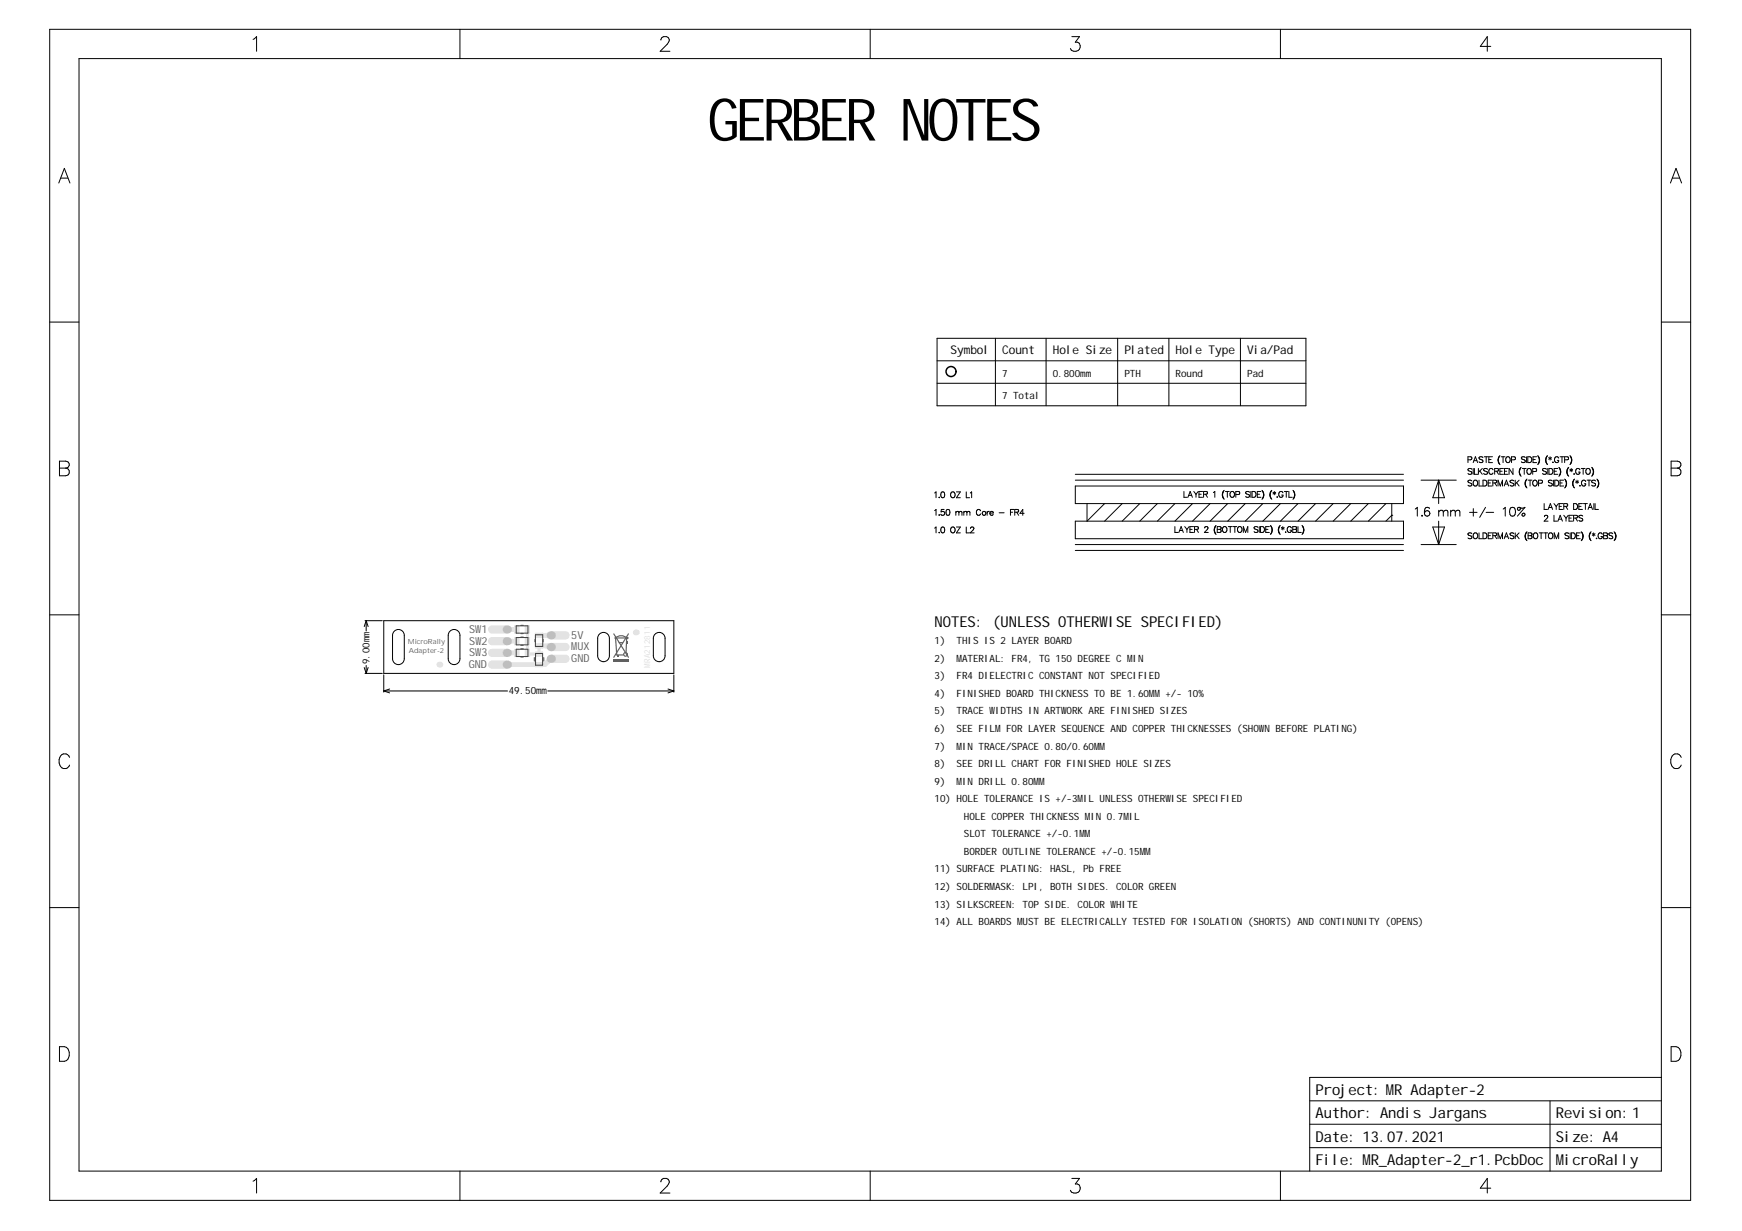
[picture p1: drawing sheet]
<svg xmlns="http://www.w3.org/2000/svg" width="297mm" height="210mm" viewBox="0 0 297 210" stroke-linecap="round" stroke-linejoin="round" font-family="sans-serif">
<defs><g id="words">
<text font-size="10" x="120.6" y="24">GERBER NOTES</text>
<g font-size="2.6">
<text x="159.4" y="106.8">NOTES: (UNLESS OTHERWISE SPECIFIED)</text>
<text x="224.3" y="190.7">Author: Andis Jargans</text>
<text x="224.3" y="186.7">Project: MR Adapter-2</text>
<text x="265.3" y="190.7">Revision:1</text>
<text x="224.3" y="194.7">Date: 13.07.2021</text>
<text x="265.3" y="194.7">Size: A4</text>
<text x="224.3" y="198.7">File: MR_Adapter-2_r1.PcbDoc</text>
<text x="265.3" y="198.7">MicroRally</text>
</g>
<g font-size="2">
<text x="162.1" y="60.4">Symbol</text>
<text x="170.9" y="60.4">Count</text>
<text x="179.5" y="60.4">Hole Size</text>
<text x="191.7" y="60.4">Plated</text>
<text x="200.5" y="60.4">Hole Type</text>
<text x="212.7" y="60.4">Via/Pad</text>
</g>
<g font-size="1.9" fill="#606060">
<text x="80" y="107.9">SW1</text>
<text x="79.9" y="113.9">GND</text>
<text x="80" y="111.9">SW3</text>
<text x="80" y="109.9">SW2</text>
<text x="97.4" y="112.9">GND</text>
<text x="97.4" y="110.9">MUX</text>
<text x="97.4" y="108.9">5V</text>
</g>
<g font-size="1.7">
<text x="170.9" y="64.2">7</text>
<text x="179.5" y="64.2">0.800mm</text>
<text x="191.7" y="64.2">PTH</text>
<text x="200.5" y="64.2">Round</text>
<text x="212.7" y="64.2">Pad</text>
<text x="170.9" y="68">7 Total</text>
<text x="63" y="113.3" transform="rotate(-90 63 113.3)">9.00mm</text>
<text x="159.4" y="112.8">2)</text>
<text x="159.4" y="109.8">1)</text>
<text x="163.1" y="112.8">MATERIAL: FR4, TG 150 DEGREE C MIN</text>
<text x="163.1" y="109.8">THIS IS 2 LAYER BOARD</text>
<text x="86.7" y="118.4">49.50mm</text>
<text x="159.4" y="115.8">3)</text>
<text x="159.4" y="118.8">4)</text>
<text x="163.1" y="115.8">FR4 DIELECTRIC CONSTANT NOT SPECIFIED</text>
<text x="163.1" y="118.8">FINISHED BOARD THICKNESS TO BE 1.60MM +/- 10%</text>
<text x="159.4" y="124.8">6)</text>
<text x="159.4" y="121.8">5)</text>
<text x="163.1" y="124.8">SEE FILM FOR LAYER SEQUENCE AND COPPER THICKNESSES (SHOWN BEFORE PLATING)</text>
<text x="163.1" y="121.8">TRACE WIDTHS IN ARTWORK ARE FINISHED SIZES</text>
<text x="159.4" y="130.8">8)</text>
<text x="159.4" y="127.8">7)</text>
<text x="163.1" y="130.8">SEE DRILL CHART FOR FINISHED HOLE SIZES</text>
<text x="163.1" y="127.8">MIN TRACE/SPACE 0.80/0.60MM</text>
<text x="159.4" y="136.8">10) HOLE TOLERANCE IS +/-3MIL UNLESS OTHERWISE SPECIFIED</text>
<text x="159.4" y="133.8">9)</text>
<text x="163.1" y="133.8">MIN DRILL 0.80MM</text>
<text x="164.4" y="139.8">HOLE COPPER THICKNESS MIN 0.7MIL</text>
<text x="164.4" y="142.8">SLOT TOLERANCE +/-0.1MM</text>
<text x="159.4" y="148.8">11) SURFACE PLATING: HASL, Pb FREE</text>
<text x="164.4" y="145.8">BORDER OUTLINE TOLERANCE +/-0.15MM</text>
<text x="159.4" y="151.8">12) SOLDERMASK: LPI, BOTH SIDES. COLOR GREEN</text>
<text x="159.4" y="154.8">13) SILKSCREEN: TOP SIDE. COLOR WHITE</text>
<text x="159.4" y="157.8">14) ALL BOARDS MUST BE ELECTRICALLY TESTED FOR ISOLATION (SHORTS) AND CONTINUNITY (OPENS)</text>
</g>
<g font-size="1.2" fill="#606060">
<text x="69.5" y="109.9">MicroRally</text>
<text x="69.7" y="111.4">Adapter-2</text>
</g>
</g></defs>
<g fill="none" stroke="#000" stroke-width=".17">
<path d="M159.8 57.7h62.9v11.5h-62.9zM169.7 57.7v11.5M178.4 57.7v11.5M190.6 57.7v11.5M199.3 57.7v11.5M211.5 57.7v11.5M159.8 65.4h62.9M159.8 61.5h62.9"/>
<circle cx="86.4" cy="111.3" r=".25"/>
<circle cx="86.4" cy="113.3" r=".25"/>
<circle cx="86.4" cy="107.3" r=".25"/>
<circle cx="86.4" cy="109.3" r=".25"/>
<circle cx="93.9" cy="112.3" r=".25"/>
<circle cx="93.9" cy="108.3" r=".25"/>
<circle cx="93.9" cy="110.3" r=".25"/>
</g>
<circle cx="162.2" cy="63.4" r=".85" fill="none" stroke="#000" stroke-width=".25"/>
<g fill="#e0e0e0">
<path d="M93.2 112.3l.8 .7-.5 .3-.5-.6z"/>
<path d="M93.2 109.7h.4l-.3 1-.4-.2z"/>
<path d="M93 107.9l.5-.1v1.1l-.5-.2z"/>
<path d="M86.9 112.8l.4 .1v.8l-.4 .1z"/>
<path d="M86.9 110.8l.4 .1v.8l-.4 .2z"/>
<path d="M86.9 106.8l.4 .1v.8l-.4 .2z"/>
<path d="M86.9 108.8l.4 .1v.8l-.4 .2z"/>
<path d="M93.9 111.6h2.5a.7 .7 0 0 1 .7 .7 .7 .7 0 0 1-.7 .7h-2.5z"/>
<path d="M93.9 109.6h2.5a.7 .7 0 0 1 .7 .7 .7 .7 0 0 1-.7 .7h-2.5z"/>
<path d="M93.9 107.6h2.5a.7 .7 0 0 1 .7 .7 .7 .7 0 0 1-.7 .7h-2.5z"/>
<path d="M83.5 110.8l.4-.2h2.5v1.4h-2.5a.7 .7 0 0 1-.6-.4 .7 .7 0 0 1 .2-.8z"/>
<path d="M83.5 112.8l.4-.2h2.5v1.4h-2.5a.7 .7 0 0 1-.6-.4 .7 .7 0 0 1 .2-.8z"/>
<path d="M83.5 106.8l.4-.2h2.5v1.4h-2.5a.7 .7 0 0 1-.6-.4 .7 .7 0 0 1 .2-.8z"/>
<path d="M83.5 108.8l.4-.2h2.5v1.4h-2.5a.7 .7 0 0 1-.6-.4 .7 .7 0 0 1 .2-.8z"/>
</g>
<path d="M93.9 110.1v.2" fill="none" stroke="#e0e0e0" stroke-width=".5"/>
<circle cx="93.9" cy="108.3" r=".4" fill="#e0e0e0"/>
<path d="M89.9 107.3v2M89.9 111.3v.2" fill="none" stroke="#e0e0e0" stroke-width=".5"/>
<circle cx="91.9" cy="113.3" r=".4" fill="#e0e0e0"/>
<path d="M89.9 109.3v2M91.9 110.1v1.4h-2" fill="none" stroke="#e0e0e0" stroke-width=".5"/>
<path d="M86.4 111.3h1.7M86.4 109.3h1.7M86.4 107.3h1.7M91.9 110.1h2M91.9 108.3h2M93.9 112.3l-1 1h-6.5" fill="none" stroke="#e0e0e0" stroke-width=".8"/>
<g fill="#c0c0c0">
<circle cx="93.9" cy="108.3" r=".7"/>
<circle cx="93.9" cy="112.3" r=".7"/>
<circle cx="93.9" cy="110.3" r=".7"/>
<circle cx="86.4" cy="113.3" r=".7"/>
<circle cx="86.4" cy="107.3" r=".7"/>
<circle cx="86.4" cy="109.3" r=".7"/>
<circle cx="86.4" cy="111.3" r=".7"/>
</g>
<g fill="#e0e0e0">
<path d="M91.2 109.8l.1-.1h1.2l.1 .1v.7l-.1 .1h-1.2l-.1-.1z" fill-rule="evenodd"/>
<path d="M91.2 108l.1-.1h1.2l.1 .1v.7l-.1 .1h-1.2l-.1-.1z" fill-rule="evenodd"/>
<path d="M87.7 108.7l.1-.1h.7l.1 .1v1.2l-.1 .1h-.7l-.1-.1z" fill-rule="evenodd"/>
<path d="M87.7 106.7l.1-.1h.7l.1 .1v1.2l-.1 .1h-.7l-.1-.1z" fill-rule="evenodd"/>
<path d="M89.5 108.7l.1-.1h.7l.1 .1v1.2l-.1 .1h-.7l-.1-.1z" fill-rule="evenodd"/>
<path d="M89.5 106.7l.1-.1h.7l.1 .1v1.2l-.1 .1h-.7l-.1-.1z" fill-rule="evenodd"/>
<path d="M91.2 111.2l.1-.1h1.2l.1 .1v.7l-.1 .1h-1.2l-.1-.1z" fill-rule="evenodd"/>
<path d="M91.2 113l.1-.1h1.2l.1 .1v.7l-.1 .1h-1.2l-.1-.1z" fill-rule="evenodd"/>
<path d="M87.7 110.7l.1-.1h.7l.1 .1v1.2l-.1 .1h-.7l-.1-.1z" fill-rule="evenodd"/>
<path d="M89.5 110.7l.1-.1h.7l.1 .1v1.2l-.1 .1h-.7l-.1-.1z" fill-rule="evenodd"/>
</g>
<g fill="#e0e0e0">
<path d="M91.2 109.8h.1zM91.3 109.7v.1z"/>
<path d="M91.3 110.5v.1zM91.2 110.5l.1 .1z"/>
<path d="M92.5 110.5h.1zM92.5 110.5h.1l-.1 .1z"/>
<path d="M92.5 109.7v.1zM92.5 109.7l.1 .1z"/>
<path d="M91.2 108h.1zM91.3 107.9v.1z"/>
<path d="M91.3 108.7v.1zM91.2 108.7l.1 .1z"/>
<path d="M92.5 108.7h.1zM92.5 108.7h.1l-.1 .1z"/>
<path d="M92.5 107.9v.1zM92.5 107.9l.1 .1z"/>
<path d="M88.5 108.6v.1zM88.5 108.6l.1 .1z"/>
<path d="M87.7 108.7h.1zM87.7 108.7h.1z"/>
<path d="M87.8 109.9v.1zM87.7 109.9l.1 .1z"/>
<path d="M88.5 109.9h.1zM88.5 109.9h.1l-.1 .1z"/>
<path d="M88.5 106.6v.1zM88.5 106.6l.1 .1z"/>
<path d="M87.7 106.7h.1zM87.7 106.7h.1z"/>
<path d="M87.8 107.9v.1zM87.7 107.9l.1 .1z"/>
<path d="M88.5 107.9h.1zM88.5 107.9h.1l-.1 .1z"/>
<path d="M90.3 108.6v.1zM90.3 108.6l.1 .1z"/>
<path d="M89.5 108.7h.1zM89.5 108.7h.1z"/>
<path d="M89.6 109.9v.1zM89.5 109.9l.1 .1z"/>
<path d="M90.3 109.9h.1zM90.3 109.9h.1l-.1 .1z"/>
<path d="M90.3 106.6v.1zM90.3 106.6l.1 .1z"/>
<path d="M89.5 106.7h.1zM89.5 106.7h.1z"/>
<path d="M89.6 107.9v.1zM89.5 107.9l.1 .1z"/>
<path d="M90.3 107.9h.1zM90.3 107.9h.1l-.1 .1z"/>
<path d="M92.5 111.9h.1zM92.5 111.9h.1l-.1 .1z"/>
<path d="M92.5 111.1v.1zM92.5 111.1l.1 .1z"/>
<path d="M91.2 111.2h.1zM91.3 111.1v.1z"/>
<path d="M91.3 111.9v.1zM91.2 111.9l.1 .1z"/>
<path d="M92.5 113.7h.1zM92.5 113.7h.1l-.1 .1z"/>
<path d="M92.5 112.9v.1zM92.5 112.9l.1 .1z"/>
<path d="M91.2 113h.1zM91.3 112.9v.1z"/>
<path d="M91.3 113.7v.1zM91.2 113.7l.1 .1z"/>
<path d="M88.5 110.6v.1zM88.5 110.6l.1 .1z"/>
<path d="M87.7 110.7h.1zM87.7 110.7h.1z"/>
<path d="M87.8 111.9v.1zM87.7 111.9l.1 .1z"/>
<path d="M88.5 111.9h.1zM88.5 111.9h.1l-.1 .1z"/>
<path d="M90.3 110.6v.1zM90.3 110.6l.1 .1z"/>
<path d="M89.5 110.7h.1zM89.5 110.7h.1z"/>
<path d="M89.6 111.9v.1zM89.5 111.9l.1 .1z"/>
<path d="M90.3 111.9h.1zM90.3 111.9h.1l-.1 .1z"/>
<circle cx="74.9" cy="113.3" r=".5"/>
<circle cx="108.4" cy="107.8" r=".5"/>
</g>
<g fill="none" stroke="#606060" stroke-width=".2">
<path d="M88.8 112h.4M88.8 110h.4M88.8 110.6h.4M88.8 108.6h.4M88.8 108h.4M88.8 106.6h.4M91.1 112.1v.6M91.2 109v.4M92.6 109v.4M92.7 112.1v.6M104.7 108.1l2.5 4M104.8 108.8h2.1l-.1 2.4"/>
<path d="M105 108.8l.2 2.9h1.1M105.6 109.6h.6M107.2 108.1l-2.5 4"/>
</g>
<g fill="#606060">
<path d="M106.9 109.4h.2v.4h-.2z" fill-rule="evenodd"/>
<path d="M105.2 111.7h.3v.3h-.3z" fill-rule="evenodd"/>
<path d="M104.6 112.4h2.6v.5h-2.6z" fill-rule="evenodd"/>
</g>
<g fill="none" stroke="#606060" stroke-width=".2">
<path d="M105 108.8a1.34 1.34 0 0 1 1.9 0"/>
<circle cx="106.7" cy="111.6" r=".32"/>
<circle cx="107" cy="108.8" r=".1"/>
</g>
<path d="M88 106.7h2v1.3h-2zM88 108.7h2v1.3h-2zM88 110.7h2v1.3h-2zM91.3 108.2h1.2v2h-1.2zM91.3 111.4h1.2v2h-1.2z" fill="none" stroke="#404040" stroke-width=".17"/>
<g fill="none" stroke="#000" stroke-width=".17">
<path d="M8.5 5h279.8v199.7h-279.8zM13.5 10h269.8v189.7h-269.8zM43.2 6.7l.5-.5v2.5M78.4 5v5M112.7 6.8a.62 .62 0 0 1 .5-.6h.4a.61 .61 0 0 1 .4 1l-1.4 1.5h1.6M148.4 5v5M182.8 6.2h1.3l-.7 1a.8 .8 0 0 1 .8 .9 .8 .8 0 0 1-1.1 .6l-.3-.1-.3-.3M218.3 5v5M254.2 7.9h-1.8l1.2-1.7v2.5M10 31.2l1-2.5 .9 2.5M10.4 30.4h1.2M284.8 31.2l1-2.5 .9 2.5"/>
<path d="M285.2 30.4h1.2M8.5 54.9h5M283.3 54.9h5M10.1 78.6h1.1l.4 .2a.58 .58 0 0 1 0 .9l-.4 .1a.65 .65 0 0 1 .6 .7 .65 .65 0 0 1-.6 .6h-1.1zM10.1 79.8h1.1M250.3 78.4h.6v-.4l-.6-.1v1M251.2 79.9v1M251.2 78.9l.4-1 .4 1M251.3 78.5h.5M251.4 79.9v1h.6M252.1 79.9v1M252.8 79.9l-.7 .6"/>
<path d="M252.9 78l-.3-.1-.4 .1 .1 .3 .6 .3v.1l-.3 .2-.4-.2M253.1 77.9h.7M253.4 77.9v1M253.9 78.4h.4M254.5 77.9h-.6v1h.6M255.6 79l.1 .1M255.7 77.8l-.2 .3a1.05 1.05 0 0 0 .2 1M255.7 79.1l.1 .1M255.7 77.8l-.2 .6 .1 .5M255.8 77.7l-.1 .1M256 77.9h.6M256.3 77.9v1"/>
<path d="M256.4 79.9h-.6v1h.6M256.8 78l.1-.1a.47 .47 0 0 1 .6 .5 .47 .47 0 0 1-.6 .4l-.2-.3zM257.2 79.9h-.7v1h.7M257.7 78.4h.6l.1-.4-.7-.1v1M258 79.9v1l-.7-1v1M259.3 79.8l-.2 .3a1.05 1.05 0 0 0 .2 1M259.3 79.8l-.2 .6 .1 .5M259.4 79.7l-.1 .1M259.6 79.9h.6M259.9 79.9v1M260.1 78l-.3-.1-.4 .1 .1 .3 .6 .3v.1l-.3 .2-.4-.2M260.3 77.9v1"/>
<path d="M260.5 77.9h.3a.53 .53 0 0 1 .4 .5 .53 .53 0 0 1-.4 .5h-.3zM261.4 78.4h.4M262 77.9h-.6v1h.6M262.2 77.7l.1 .1M262.3 77.8a1.04 1.04 0 0 1 0 1.3M262.3 77.8l.1 .1M262.3 79.1l-.1 .1M262.4 78l.1 .5-.2 .6M263.7 79l.1 .1M263.7 78l-.1 .4 .1 .5M263.8 77.8a1.04 1.04 0 0 0 0 1.3M263.8 79.1l.1 .1"/>
<path d="M263.8 77.8l-.1 .1M263.9 77.7l-.1 .1M263.9 79.9v1M264.1 78l.5 .3M264.1 79.9h.4a.53 .53 0 0 1 .3 .5 .53 .53 0 0 1-.3 .5h-.4zM264.3 77.9v.6M264.6 78l-.5 .3M264.8 78.8v.1zM265.6 79.9h-.6v1h.6M265.8 78.1a.37 .37 0 0 0-.4-.2 .37 .37 0 0 0-.3 .4v.2a.36 .36 0 0 0 .3 .4 .36 .36 0 0 0 .4-.4h-.3M265.8 79.7l.1 .1M265.9 79.8a1.04 1.04 0 0 1 0 1.3"/>
<path d="M265.9 79.8l.1 .1M266 80l.1 .5-.2 .6M266 77.9h.7M266.3 77.9v1M266.8 78.4h.6v-.4l-.6-.1v1M267.4 79.8l-.2 .3a1.05 1.05 0 0 0 .2 1M267.4 79.8l-.2 .6 .1 .5M267.5 79.7l-.1 .1M267.7 77.7l.1 .1M267.8 77.8l.2 .6-.2 .7M267.8 79.1l-.1 .1M267.9 79.9v.5"/>
<path d="M269.6 79.9h.7M270 79.9v1M271.4 79.7l.1 .1M271.5 79.8l.2 .3a1.05 1.05 0 0 1-.2 1M271.5 79.8l.2 .6-.1 .5M285 78.6h1l.4 .2a.58 .58 0 0 1 0 .9l-.4 .1a.65 .65 0 0 1 .6 .7 .65 .65 0 0 1-.6 .6h-1zM285 79.8h1M159.4 90.1l.2-.2v1M159.4 84.1l.2-.2v1M159.4 87.1l.2-.2v1M160.1 90.8h.1zM160.1 84.8h.1z"/>
<path d="M160.1 87.8h.1zM160.6 89.9h.1a.52 .52 0 0 1 .4 .5 .52 .52 0 0 1-.4 .5 .64 .64 0 0 1-.1-1zM160.6 83.9h.1a.52 .52 0 0 1 .4 .5 .52 .52 0 0 1-.4 .5 .64 .64 0 0 1-.1-1zM161 86.9h-.5v.4a.35 .35 0 0 1 .5 0 .35 .35 0 0 1-.1 .5 .35 .35 0 0 1-.5-.1M161.5 86.9h.1a.52 .52 0 0 1 .4 .5 .52 .52 0 0 1-.4 .5 .64 .64 0 0 1-.1-1zM162.2 84l.1-.1a.47 .47 0 0 1 .6 .5 .47 .47 0 0 1-.6 .4l-.2-.3zM162.3 89.9a.47 .47 0 0 1 .6 .5 .47 .47 0 0 1-.6 .4l-.2-.3zM163 87.4l.2-.2h.3v.2M163 87.2v.7M163.1 89.9h.7l-.7 1h.7M163.1 83.9h.7l-.7 1h.7M163.5 87.4l.2-.2h.3v.7"/>
<path d="M163.5 87.4v.5M164.3 87.4l.3-.2h.2l.1 .2M164.3 87.2v.7M164.8 83.9v1h.5M164.8 89.9v1h.5M164.9 87.4l.2-.2h.2l.1 .7M164.9 87.4v.5M165.4 84.1l.3-.2v1M165.5 90.1l.2-.2 .4 .2-.2 .3-.5 .5h.7M167.2 87.1a.37 .37 0 0 0-.4-.2 .37 .37 0 0 0-.3 .3v.3a.37 .37 0 0 0 .3 .4 .37 .37 0 0 0 .4-.3M168.3 87.2v.7M168.7 87.2h-.2l-.2 .3"/>
<path d="M168.8 87.5v.2l.2 .2 .4-.2M168.8 87.3l.4-.1 .2 .3h-.6zM170.4 87.4h.8M172.3 87.3h.4M172.9 86.9h-.6v1M173 87.3h.6l.1-.3-.7-.1v1M173.4 87.3l.3 .6M174.6 87.5h-.7l.5-.6v1M183.4 82.9h55.9v3h-55.9zM183.4 88.9h55.9v3h-55.9zM183.4 92.9h55.9M183.4 81.9h55.9"/>
<path d="M183.4 93.9h55.9M183.4 80.9h55.9M185.4 85.9v3l3-3M191.4 85.9l-3 3M194.3 85.9l-2.9 3M197.3 85.9l-3 3M200.3 89.8v1h.6M200.3 85.9l-3 3M201 90.8l.4-1 .4 1M201.2 90.5h.4M201.9 83.8v1h.6M202 89.8l.4 .5"/>
<path d="M202.4 90.3v.5M202.6 84.8l.3-1 .4 1M202.7 84.5h.5M202.8 89.8l-.4 .5M202.9 90.3h.4M203.3 85.9l-3 3M203.5 89.8h-.6v1h.6M203.6 83.8l.3 .5M203.7 90.3l.6-.1v-.3l-.6-.1v1M203.9 84.3v.5M204 90.3l.4 .5M204.3 83.8l-.4 .5"/>
<path d="M204.4 84.3h.4M205.1 83.8h-.7v1h.7M205.2 84.3l.6-.1v-.3l-.6-.1v1M205.4 90l.2-.2 .4 .2-.2 .3-.4 .5h.6M205.6 84.3l.3 .5M206.3 85.9l-3 3M206.9 84l.2-.2v1M207.2 90.9l.1 .1M207.2 89.9l-.1 .4 .1 .5M207.3 89.7l-.1 .1M207.3 89.7a1.03 1.03 0 0 0 0 1.3M207.3 91l.1 .1"/>
<path d="M207.4 89.6l-.1 .1M207.6 89.8l.6 .1v.3l-.2 .1 .2 .2-.1 .2-.5 .1zM207.6 90.3h.4M208.5 89.9l.1-.1a.47 .47 0 0 1 .6 .5 .47 .47 0 0 1-.6 .4l-.2-.3zM208.6 84.9l.1 .1M208.7 83.7l-.2 .6 .1 .5M208.7 83.7l-.2 .3a1.05 1.05 0 0 0 .2 1M208.7 85l.1 .1M208.8 83.6l-.1 .1M208.9 83.8h.7M209.3 83.8v1M209.3 85.9l-3 3"/>
<path d="M209.4 89.8h.7M209.8 89.8v1M209.9 83.8a.47 .47 0 0 1 .6 .5 .47 .47 0 0 1-.6 .5l-.2-.4zM210.2 89.8h.7M210.6 89.8v1M210.7 84.3h.6v-.4l-.6-.1v1M211.1 89.9l.1-.1a.47 .47 0 0 1 .6 .5 .47 .47 0 0 1-.6 .4l-.2-.3zM212 90.8v-1l.4 1 .4-1v1M212.3 85.9l-3 3M213.1 83.9l-.3-.1-.4 .1 .1 .3 .6 .3v.2l-.3 .1-.4-.1M213.3 83.8v1M213.5 83.8h.3a.53 .53 0 0 1 .4 .5 .53 .53 0 0 1-.4 .5h-.3z"/>
<path d="M214.4 84.3h.4M214.5 89.9l-.2-.1-.5 .1 .1 .3 .6 .3v.1l-.2 .2-.5-.2M214.7 89.8v1M214.9 89.8h.4a.53 .53 0 0 1 .3 .5 .53 .53 0 0 1-.3 .5h-.4zM215 83.8h-.6v1h.6M215.2 83.6l.1 .1M215.3 83.7l.1 .1M215.3 83.7a1.04 1.04 0 0 1 0 1.3M215.3 85l-.1 .1M215.3 85.9l-3 3M215.4 83.9l.1 .6-.2 .5M215.8 90.3h.4"/>
<path d="M216.4 89.8h-.6v1h.6M216.6 89.6l.1 .1M216.7 89.7l.2 .6-.2 .7M216.7 91l-.1 .1M216.8 83.7l-.2 .6 .2 .7M216.8 83.7l-.3 .6 .3 .7M216.8 85l.1 .1M216.9 83.6l-.1 .1M217.1 83.9l.4 .3M217.3 83.8v.6M217.5 83.9l-.4 .3M217.7 84.8h.1z"/>
<path d="M218.1 90.9l.1 .1M218.2 89.7l-.2 .3a1.05 1.05 0 0 0 .2 1M218.2 91l.1 .1M218.2 89.7l-.2 .6 .1 .5M218.3 89.6l-.1 .1M218.3 85.9l-3 3M218.5 89.9l.5 .3M218.7 89.8v.6M218.8 84a.37 .37 0 0 0-.5-.2 .37 .37 0 0 0-.2 .4v.2a.36 .36 0 0 0 .3 .4 .36 .36 0 0 0 .4-.4h-.3M219 89.9l-.5 .3M219 83.8h.7M219.2 90.7h.1z"/>
<path d="M219.3 83.8v1M219.8 83.8v1h.6M220.2 90a.37 .37 0 0 0-.4-.2 .37 .37 0 0 0-.3 .4v.2a.36 .36 0 0 0 .3 .4 .36 .36 0 0 0 .4-.4h-.2M220.4 89.8l.7 .1v.2l-.2 .2 .2 .2-.1 .2-.6 .1zM220.4 90.3h.5M220.5 83.6l.1 .1M220.6 83.7a1.03 1.03 0 0 1 0 1.3M220.6 83.7l.1 .1M220.6 85l-.1 .1M220.7 84.9l-.1 .1M220.7 83.9v.4v.5M221.3 89.8v1h.6"/>
<path d="M221.3 85.9l-3 3M222 89.6l.1 .1M222.1 89.7l.1 .1M222.1 89.7a1.04 1.04 0 0 1 0 1.3M222.1 91l-.1 .1M222.2 89.9l.1 .6-.2 .5M224.3 85.9l-3 3M227.3 85.9l-3 3M230.3 85.9l-3 3M233.3 85.9l-3 3M236.3 85.9l-3 3M237.3 87.9h.1"/>
<path d="M237.3 85.9v3M237.3 87.9l-1 1M241.3 86.8l.4-.3v1.5M242.3 92.9h6M242.3 81.9h6M242.4 87.9h.2zM243.7 86.7a.44 .44 0 0 0-.6-.1l-.1 .2-.1 .7M244.3 89.9h2l-1 3zM245.3 81.9l1 3h-2zM245.3 81.9v4M245.3 88.9v4M245.3 87v1"/>
<path d="M245.3 87.3l.4-.3 .3 .1 .1 .2M246.1 87.3l.4-.3 .3 .1 .1 .9M246.1 87.3v.7M247.4 87.3l.3-.3 .4 .1v.2M247.4 87v1M248.1 87.3l.4-.3 .4 .1v.9M248.1 87.3v.7M250.6 87.4h1.3M251 82l-.3-.1-.4 .1 .1 .3 .6 .3v.1l-.3 .2-.4-.2M251 91l-.3-.1-.4 .1 .1 .2 .6 .4v.1l-.3 .2-.4-.2M251 80l-.3-.1-.4 .1 .1 .3 .6 .3v.1l-.3 .2-.4-.2M251.2 86.7v1.3"/>
<path d="M251.3 82l.1-.1a.47 .47 0 0 1 .6 .5 .47 .47 0 0 1-.6 .4l-.2-.3zM251.3 91l.1-.1a.47 .47 0 0 1 .6 .5 .47 .47 0 0 1-.6 .4l-.2-.3zM252.2 90.9v1h.6M252.2 81.9v1h.6M252.3 80.3l.5 .6M252.9 81.9h.3a.53 .53 0 0 1 .4 .5 .53 .53 0 0 1-.4 .5h-.3zM252.9 90.9h.3a.53 .53 0 0 1 .4 .5 .53 .53 0 0 1-.4 .5h-.3zM253.3 86.5l-1 1.7M253.4 87.4h1.3M253.6 80l-.2-.1-.4 .1 .1 .3 .5 .3v.1l-.2 .2-.4-.2M253.8 91.3h.3M253.8 82.4h.3"/>
<path d="M254.4 81.9h-.6v1h.6M254.4 90.9h-.6v1h.6M254.6 82.4l.5-.1 .1-.3-.6-.1v1M254.6 91.3h.5l.1-.3-.6-.1v1M254.6 80.1a.37 .37 0 0 0-.4-.2 .37 .37 0 0 0-.3 .4v.2a.37 .37 0 0 0 .3 .4 .37 .37 0 0 0 .4-.3M254.9 80.4l.5-.1 .1-.3-.6-.1v1M254.9 91.3l.3 .6M254.9 82.4l.3 .5M255.2 80.4l.3 .5M255.4 82.9v-1l.4 1 .4-1v1M255.4 91.9v-1l.4 1 .4-1v1M255.8 80.4h.3"/>
<path d="M256.3 86.8l.4-.3v1.5M256.5 91.9l.4-1 .3 1M256.5 82.9l.4-1 .3 1M256.5 80.4h.4M256.6 91.5h.5M256.6 82.5h.5M257.6 86.6a.49 .49 0 0 1 .7 .2 .75 .75 0 0 1-.5 1.2 .96 .96 0 0 1-.2-1.4zM258.1 82l-.2-.1-.4 .1 .1 .3 .5 .3v.1l-.2 .2-.4-.2M258.1 91l-.2-.1-.4 .1 .1 .2 .5 .4v.1l-.2 .2-.4-.2M258.4 81.9v1M258.4 90.9v1M258.6 91.3l.4 .6"/>
<path d="M258.6 82.3l.4 .6M259 90.9l-.6 .6M259 81.9l-.6 .6M259.1 86.5l.4 .2 .5-.2-1.3 1.5M259.2 81l.1 .1M259.3 81.1l.1 .1M260.2 91l-.1 .5 .2 .6M260.2 83l.1 .1M260.3 81.8l-.2 .3a1.05 1.05 0 0 0 .2 1M260.3 90.8a1.04 1.04 0 0 0 0 1.3M260.3 90.8l-.1 .1M260.3 92.1l.1 .1"/>
<path d="M260.3 81.8l-.2 .6 .1 .5M260.3 83.1l.1 .1M260.4 90.7l-.1 .1M260.4 81.7l-.1 .1M260.5 80v-.1a.47 .47 0 0 1 .6 .5 .47 .47 0 0 1-.6 .4l-.1-.3zM260.6 81.9h.6M260.6 90.9l.6 .1v.2l-.2 .1 .2 .2-.1 .3-.5 .1zM260.6 91.3h.4M260.9 81.9v1M261.4 80.4h.5l.1-.4-.6-.1v1M261.4 82l.1-.1a.47 .47 0 0 1 .6 .5 .47 .47 0 0 1-.6 .4l-.1-.3zM261.6 91v-.1a.47 .47 0 0 1 .6 .5 .47 .47 0 0 1-.6 .4l-.1-.3z"/>
<path d="M262.3 82.4h.6l.1-.4-.7-.1v1M262.5 90.9h.6M262.8 90.9v1M263.2 90.9h.7M263.3 85.9v1h.6M263.3 88.1l.2-.2 .4 .2-.1 .3-.5 .5h.7M263.6 90.9v1M263.7 80l-.2-.1-.5 .1 .1 .3 .6 .3v.1l-.2 .2-.5-.2M264 86.9l.4-1 .3 1M264.1 91l.1-.1a.47 .47 0 0 1 .6 .5 .47 .47 0 0 1-.6 .4l-.2-.3zM264.1 86.5h.5M264.7 82l-.2-.1-.5 .1 .1 .3 .6 .3v.1l-.2 .2-.5-.2"/>
<path d="M264.9 81.9v1M265 87.9v1h.5M265 85.9l.4 .4M265 91.9v-1l.4 1 .4-1v1M265 80.4h.4M265.1 81.9h.4a.53 .53 0 0 1 .3 .5 .53 .53 0 0 1-.3 .5h-.4zM265.4 86.3v.6M265.7 88.9l.3-1 .4 1M265.7 85.9l-.3 .4M265.8 88.5h.5M265.9 86.3h.3M265.9 81.1l-.1 .1"/>
<path d="M266 82.4h.4M266.5 85.9h-.6v1h.6M266.6 81.9h-.6v1h.6M266.7 86.3h.5l.1-.3-.6-.1v1M266.7 87.9l.3 .4M266.8 81.7l.1 .1M266.9 81.8l.1 .1M266.9 81.8a1.04 1.04 0 0 1 0 1.3M266.9 83.1l-.1 .1M267 86.3l.3 .6M267 82l.1 .5-.2 .6M267 88.3v.6"/>
<path d="M267.3 81l.1 .1M267.4 81.1l.1 .1M267.4 87.9l-.4 .4M267.5 91l-.2-.1-.5 .1 .1 .2 .6 .4v.1l-.2 .2-.5-.2M267.5 88.3h.4M267.7 80l.5 .3M267.7 90.9v1M267.9 90.9h.4a.53 .53 0 0 1 .3 .5 .53 .53 0 0 1-.3 .5h-.4zM268.2 87.9h-.7v1h.7M268.2 80l-.5 .3M268.3 83l.1 .1M268.3 85.9h.4a.53 .53 0 0 1 .3 .5 .53 .53 0 0 1-.3 .5h-.4z"/>
<path d="M268.3 88.3h.6v-.3l-.6-.1v1M268.4 80.8h.1zM268.4 81.8l-.2 .6 .1 .5M268.4 81.8l-.2 .3a1.05 1.05 0 0 0 .2 1M268.4 83.1l.1 .1M268.5 81.7l-.1 .1M268.7 88.3l.3 .6M268.7 82l.5 .3M268.8 91.3h.4M268.9 81.9v.5M269.2 82l-.5 .3M269.2 86.3h.4"/>
<path d="M269.4 80.1a.37 .37 0 0 0-.4-.2 .37 .37 0 0 0-.3 .4v.2a.36 .36 0 0 0 .3 .4 .36 .36 0 0 0 .4-.4h-.2M269.4 82.8v.1zM269.5 90.9h-.7v1h.7M269.6 90.7l.1 .1M269.7 90.8l.1 .1M269.7 90.8a1.04 1.04 0 0 1 0 1.3M269.7 92.1l-.1 .1M269.8 92l-.1 .1M269.8 91l.1 .3-.1 .6M269.8 85.9h-.6v1h.6M269.9 88l-.3-.1-.4 .1 .1 .2 .6 .4v.1l-.3 .2-.4-.2M270 85.9h.7"/>
<path d="M270.3 85.9v1M270.4 82.1a.37 .37 0 0 0-.4-.2 .37 .37 0 0 0-.3 .4v.2a.36 .36 0 0 0 .3 .4 .36 .36 0 0 0 .4-.4h-.2M270.5 80l.1-.1a.47 .47 0 0 1 .6 .5 .47 .47 0 0 1-.6 .4l-.2-.3zM270.6 81.9h.7M270.8 86.9l.4-1 .3 1M270.9 86.5h.5M270.9 81.9v1M271.2 90.8l-.2 .5 .2 .8M271.2 92.1l.1 .1M271.3 90.7l-.1 .1M271.5 81.1l-.1 .1M271.5 91l.5 .3"/>
<path d="M271.6 81l-.1 .1M271.7 90.9v.5M271.8 85.9v1M272 91l-.5 .3M272 85.9v1h.6M272.1 82l-.3-.1-.4 .1 .1 .3 .6 .3v.1l-.3 .2-.4-.2M272.2 91.8h.1zM272.3 81.7l.1 .1M272.4 81.8l.2 .6-.2 .7M272.4 83.1l-.1 .1M273.2 91.1a.37 .37 0 0 0-.4-.2 .37 .37 0 0 0-.3 .3v.3a.36 .36 0 0 0 .4 .4 .36 .36 0 0 0 .3-.4h-.2M273.4 90.9l.7 .1v.1l-.2 .2 .2 .2-.1 .3-.6 .1z"/>
<path d="M273.4 91.3h.5M275 91l-.2-.1-.5 .1 .1 .2 .6 .4v.1l-.2 .2-.5-.2M275.2 90.7l.1 .1M275.3 90.8l.3 .5-.3 .8M275.3 92.1l-.1 .1M275.3 90.8l.2 .5-.2 .8M8.5 104.8h5M62.1 113.8l.3 1M62.2 114.8h3M62.2 105.8h3M62.4 105.8l-.3 1M62.4 105.8v1.8"/>
<path d="M62.4 113.5v1.3M62.4 105.8l.4 1M62.8 113.8l-.4 1M65.4 105.8h49.5v9h-49.5zM65.4 115.1v2.9M65.4 117.8l1 .4M65.4 117.8h21.1M66.4 117.5l-1 .3M67.2 107.6a1 1 0 0 1 1.1-.2 1 1 0 0 1 .6 .9v4a1 1 0 0 1-1 1 1 1 0 0 1-1-1v-4zM76.7 107.6a1 1 0 0 1 1.1-.2 1 1 0 0 1 .6 .9v4a1 1 0 0 1-1 1 1 1 0 0 1-1-1v-4zM93.4 117.8h21.5M102.2 108.1a1 1 0 0 1 1.1-.2 1 1 0 0 1 .6 .9v3a1 1 0 0 1-1 1 1 1 0 0 1-1-1v-3z"/>
<path d="M111.7 108.1a1 1 0 0 1 1.1-.2 1 1 0 0 1 .6 .9v3a1 1 0 0 1-1 1 1 1 0 0 1-1-1v-3zM113.9 117.5l1 .3M114.9 115.1v2.9M114.9 117.8l-1 .4M283.3 104.8h5M11.9 129.1a.92 .92 0 0 0-1.1-.6 .92 .92 0 0 0-.7 1 1.09 1.09 0 0 0 .2 1.2 1.09 1.09 0 0 0 1.2 .2l.4-.4M286.7 129.1a.92 .92 0 0 0-1.1-.6 .92 .92 0 0 0-.7 1 1.09 1.09 0 0 0 .2 1.2 1.09 1.09 0 0 0 1.2 .2l.4-.4M8.5 154.8h5M283.3 154.8h5M10.1 178.5h.9a1.33 1.33 0 0 1 .8 1.2 1.33 1.33 0 0 1-.8 1.3h-.9zM285 178.5h.8a1.33 1.33 0 0 1 .9 1.2 1.33 1.33 0 0 1-.9 1.3h-.8zM78.4 199.7v5"/>
<path d="M148.4 199.7v5M218.3 199.7v5M223.3 195.7h60M223.3 191.7h60M223.3 187.7h60M264.3 187.7v12M283.3 183.7h-60v16M43.2 201.4l.5-.5v2.5M112.7 201.5a.62 .62 0 0 1 .5-.6h.4a.61 .61 0 0 1 .4 1l-1.4 1.5h1.6M182.8 200.9h1.3l-.7 1a.8 .8 0 0 1 .8 .9 .8 .8 0 0 1-1.1 .6l-.3-.1-.3-.3M254.2 202.6h-1.8l1.2-1.7v2.5"/>
<circle cx="167.8" cy="87.5" r=".33"/>
<circle cx="243.4" cy="87.5" r=".47"/>
<circle cx="259" cy="86.8" r=".27"/>
<circle cx="259.8" cy="87.8" r=".26"/>
</g>
<use href="#words"/>
</svg>
